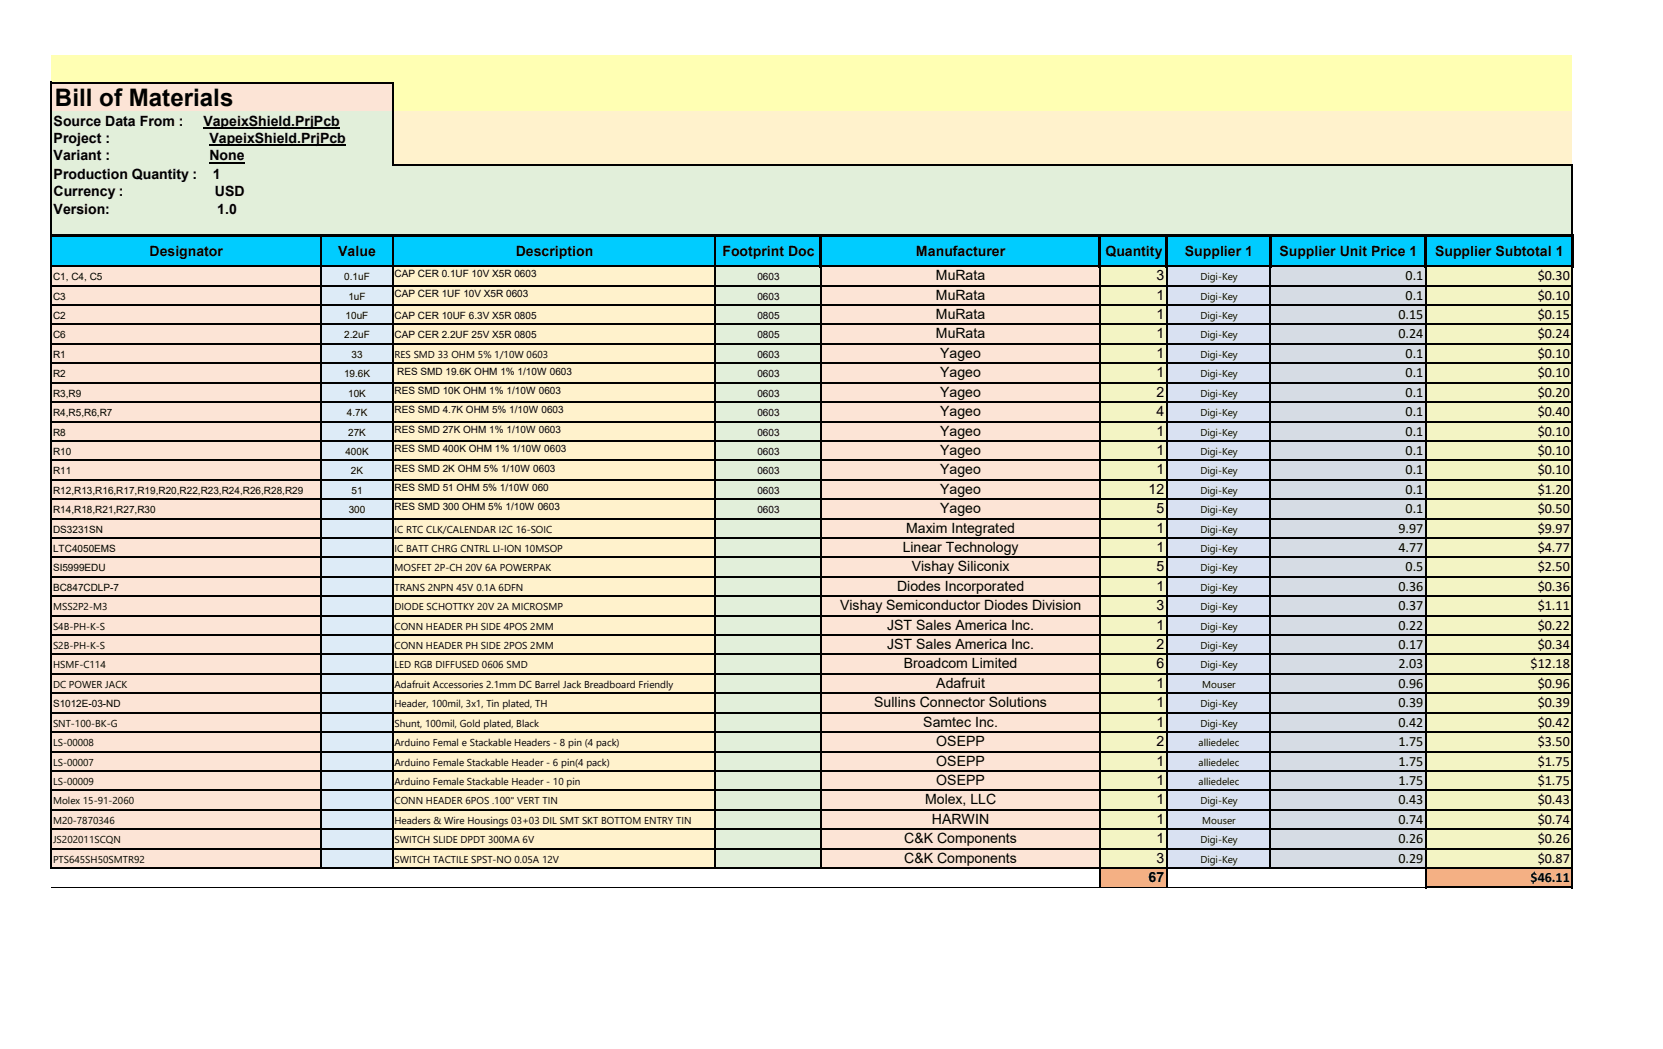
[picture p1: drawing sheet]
<svg xmlns="http://www.w3.org/2000/svg" width="584mm" height="368mm" viewBox="0 0 584 368" stroke-linecap="round" stroke-linejoin="round" font-family="sans-serif">
<defs><g id="words">
<text font-size="8.5" x="19.3" y="37.1">Bill of Materials</text>
<g font-size="5">
<text x="18.8" y="44.1">Source Data From :</text>
<text x="71.5" y="44.1">VapeixShield.PrjPcb</text>
<text x="18.8" y="50.2">Project :</text>
<text x="73.6" y="50.2">VapeixShield.PrjPcb</text>
<text x="18.8" y="56.3">Variant :</text>
<text x="73.6" y="56.3">None</text>
<text x="18.8" y="62.8">Production Quantity :</text>
<text x="74.8" y="62.8">1</text>
<text x="18.8" y="68.9">Currency :</text>
<text x="75.5" y="68.9">USD</text>
<text x="18.8" y="75.1">Version:</text>
<text x="76.3" y="75.1">1.0</text>
<text x="52.5" y="89.9">Designator</text>
<text x="118.8" y="89.9">Value</text>
<text x="181.2" y="89.9">Description</text>
<text x="253.8" y="89.9">Footprint Doc</text>
<text x="321.8" y="89.9">Manufacturer</text>
<text x="388.3" y="89.9">Quantity</text>
<text x="416.3" y="89.9">Supplier 1</text>
<text x="449.4" y="89.9">Supplier Unit Price 1</text>
<text x="504.1" y="89.9">Supplier Subtotal 1</text>
<text x="328.8" y="98.4">MuRata</text>
<text x="406.3" y="98.4">3</text>
<text x="493.8" y="98.4">0.1</text>
<text x="540.2" y="98.4">$0.30</text>
<text x="328.8" y="105.2">MuRata</text>
<text x="406.3" y="105.2">1</text>
<text x="493.8" y="105.2">0.1</text>
<text x="540.2" y="105.2">$0.10</text>
<text x="328.8" y="112">MuRata</text>
<text x="406.3" y="112">1</text>
<text x="491.3" y="112">0.15</text>
<text x="540.2" y="112">$0.15</text>
<text x="328.8" y="118.8">MuRata</text>
<text x="406.3" y="118.8">1</text>
<text x="491.3" y="118.8">0.24</text>
<text x="540.2" y="118.8">$0.24</text>
<text x="330.3" y="125.6">Yageo</text>
<text x="406.3" y="125.6">1</text>
<text x="493.8" y="125.6">0.1</text>
<text x="540.2" y="125.6">$0.10</text>
<text x="330.3" y="132.5">Yageo</text>
<text x="406.3" y="132.5">1</text>
<text x="493.8" y="132.5">0.1</text>
<text x="540.2" y="132.5">$0.10</text>
<text x="330.3" y="139.3">Yageo</text>
<text x="406.3" y="139.3">2</text>
<text x="493.8" y="139.3">0.1</text>
<text x="540.2" y="139.3">$0.20</text>
<text x="330.3" y="146.1">Yageo</text>
<text x="406.3" y="146.1">4</text>
<text x="493.8" y="146.1">0.1</text>
<text x="540.2" y="146.1">$0.40</text>
<text x="330.3" y="152.9">Yageo</text>
<text x="406.3" y="152.9">1</text>
<text x="493.8" y="152.9">0.1</text>
<text x="540.2" y="152.9">$0.10</text>
<text x="330.3" y="159.7">Yageo</text>
<text x="406.3" y="159.7">1</text>
<text x="493.8" y="159.7">0.1</text>
<text x="540.2" y="159.7">$0.10</text>
<text x="330.3" y="166.5">Yageo</text>
<text x="406.3" y="166.5">1</text>
<text x="493.8" y="166.5">0.1</text>
<text x="540.2" y="166.5">$0.10</text>
<text x="330.3" y="173.4">Yageo</text>
<text x="403.5" y="173.4">12</text>
<text x="493.8" y="173.4">0.1</text>
<text x="540.2" y="173.4">$1.20</text>
<text x="330.3" y="180.2">Yageo</text>
<text x="406.3" y="180.2">5</text>
<text x="493.8" y="180.2">0.1</text>
<text x="540.2" y="180.2">$0.50</text>
<text x="318.3" y="187">Maxim Integrated</text>
<text x="406.3" y="187">1</text>
<text x="491.3" y="187">9.97</text>
<text x="540.2" y="187">$9.97</text>
<text x="317.1" y="193.8">Linear Technology</text>
<text x="406.3" y="193.8">1</text>
<text x="491.3" y="193.8">4.77</text>
<text x="540.2" y="193.8">$4.77</text>
<text x="320.3" y="200.6">Vishay Siliconix</text>
<text x="406.3" y="200.6">5</text>
<text x="493.8" y="200.6">0.5</text>
<text x="540.2" y="200.6">$2.50</text>
<text x="315.1" y="207.4">Diodes Incorporated</text>
<text x="406.3" y="207.4">1</text>
<text x="491.3" y="207.4">0.36</text>
<text x="540.2" y="207.4">$0.36</text>
<text x="295.1" y="214.2">Vishay Semiconductor Diodes Division</text>
<text x="406.3" y="214.2">3</text>
<text x="491.3" y="214.2">0.37</text>
<text x="540.2" y="214.2">$1.11</text>
<text x="311.7" y="221.1">JST Sales America Inc.</text>
<text x="406.3" y="221.1">1</text>
<text x="491.3" y="221.1">0.22</text>
<text x="540.2" y="221.1">$0.22</text>
<text x="311.7" y="227.9">JST Sales America Inc.</text>
<text x="406.3" y="227.9">2</text>
<text x="491.3" y="227.9">0.17</text>
<text x="540.2" y="227.9">$0.34</text>
<text x="317.5" y="234.7">Broadcom Limited</text>
<text x="406.3" y="234.7">6</text>
<text x="491.3" y="234.7">2.03</text>
<text x="537.7" y="234.7">$12.18</text>
<text x="328.9" y="241.5">Adafruit</text>
<text x="406.3" y="241.5">1</text>
<text x="491.3" y="241.5">0.96</text>
<text x="540.2" y="241.5">$0.96</text>
<text x="307.1" y="248.3">Sullins Connector Solutions</text>
<text x="406.3" y="248.3">1</text>
<text x="491.3" y="248.3">0.39</text>
<text x="540.2" y="248.3">$0.39</text>
<text x="324.3" y="255.1">Samtec Inc.</text>
<text x="406.3" y="255.1">1</text>
<text x="491.3" y="255.1">0.42</text>
<text x="540.2" y="255.1">$0.42</text>
<text x="328.9" y="262">OSEPP</text>
<text x="406.3" y="262">2</text>
<text x="491.3" y="262">1.75</text>
<text x="540.2" y="262">$3.50</text>
<text x="328.9" y="268.8">OSEPP</text>
<text x="406.3" y="268.8">1</text>
<text x="491.3" y="268.8">1.75</text>
<text x="540.2" y="268.8">$1.75</text>
<text x="328.9" y="275.6">OSEPP</text>
<text x="406.3" y="275.6">1</text>
<text x="491.3" y="275.6">1.75</text>
<text x="540.2" y="275.6">$1.75</text>
<text x="325" y="282.4">Molex, LLC</text>
<text x="406.3" y="282.4">1</text>
<text x="491.3" y="282.4">0.43</text>
<text x="540.2" y="282.4">$0.43</text>
<text x="327.4" y="289.2">HARWIN</text>
<text x="406.3" y="289.2">1</text>
<text x="491.3" y="289.2">0.74</text>
<text x="540.2" y="289.2">$0.74</text>
<text x="317.7" y="296">C&amp;K Components</text>
<text x="406.3" y="296">1</text>
<text x="491.3" y="296">0.26</text>
<text x="540.2" y="296">$0.26</text>
<text x="317.7" y="302.9">C&amp;K Components</text>
<text x="406.3" y="302.9">3</text>
<text x="491.3" y="302.9">0.29</text>
<text x="540.2" y="302.9">$0.87</text>
<text x="403.5" y="309.7">67</text>
<text x="537.7" y="309.7">$46.11</text>
</g>
<g font-size="3.5">
<text x="18.6" y="98.4">C1, C4, C5</text>
<text x="120.9" y="98.4">0.1uF</text>
<text x="138.6" y="97.4">CAP CER 0.1UF 10V X5R 0603</text>
<text x="266.1" y="98.4">0603</text>
<text x="421.7" y="98.4">Digi-Key</text>
<text x="18.6" y="105.2">C3</text>
<text x="122.4" y="105.2">1uF</text>
<text x="138.6" y="104.2">CAP CER 1UF 10V X5R 0603</text>
<text x="266.1" y="105.2">0603</text>
<text x="421.7" y="105.2">Digi-Key</text>
<text x="18.6" y="112">C2</text>
<text x="121.4" y="112">10uF</text>
<text x="138.6" y="112">CAP CER 10UF 6.3V X5R 0805</text>
<text x="266.1" y="112">0805</text>
<text x="421.7" y="112">Digi-Key</text>
<text x="18.6" y="118.8">C6</text>
<text x="120.9" y="118.8">2.2uF</text>
<text x="138.6" y="118.8">CAP CER 2.2UF 25V X5R 0805</text>
<text x="266.1" y="118.8">0805</text>
<text x="421.7" y="118.8">Digi-Key</text>
<text x="18.6" y="125.6">R1</text>
<text x="123.5" y="125.6">33</text>
<text x="138.6" y="125.6">RES SMD 33 OHM 5% 1/10W 0603</text>
<text x="266.1" y="125.6">0603</text>
<text x="421.7" y="125.6">Digi-Key</text>
<text x="139.6" y="131.5">RES SMD 19.6K OHM 1% 1/10W 0603</text>
<text x="18.6" y="132.5">R2</text>
<text x="120.9" y="132.5">19.6K</text>
<text x="266.1" y="132.5">0603</text>
<text x="421.7" y="132.5">Digi-Key</text>
<text x="18.6" y="139.3">R3,R9</text>
<text x="122.3" y="139.3">10K</text>
<text x="138.6" y="138.3">RES SMD 10K OHM 1% 1/10W 0603</text>
<text x="266.1" y="139.3">0603</text>
<text x="421.7" y="139.3">Digi-Key</text>
<text x="18.6" y="146.1">R4,R5,R6,R7</text>
<text x="121.8" y="146.1">4.7K</text>
<text x="138.6" y="145.1">RES SMD 4.7K OHM 5% 1/10W 0603</text>
<text x="266.1" y="146.1">0603</text>
<text x="421.7" y="146.1">Digi-Key</text>
<text x="18.6" y="152.9">R8</text>
<text x="122.3" y="152.9">27K</text>
<text x="138.6" y="151.9">RES SMD 27K OHM 1% 1/10W 0603</text>
<text x="266.1" y="152.9">0603</text>
<text x="421.7" y="152.9">Digi-Key</text>
<text x="18.6" y="159.7">R10</text>
<text x="121.3" y="159.7">400K</text>
<text x="138.6" y="158.7">RES SMD 400K OHM 1% 1/10W 0603</text>
<text x="266.1" y="159.7">0603</text>
<text x="421.7" y="159.7">Digi-Key</text>
<text x="18.6" y="166.5">R11</text>
<text x="123.3" y="166.5">2K</text>
<text x="138.6" y="165.6">RES SMD 2K OHM 5% 1/10W 0603</text>
<text x="266.1" y="166.5">0603</text>
<text x="421.7" y="166.5">Digi-Key</text>
<text x="18.6" y="173.4">R12,R13,R16,R17,R19,R20,R22,R23,R24,R26,R28,R29</text>
<text x="123.5" y="173.4">51</text>
<text x="138.6" y="172.4">RES SMD 51 OHM 5% 1/10W 060</text>
<text x="266.1" y="173.4">0603</text>
<text x="421.7" y="173.4">Digi-Key</text>
<text x="138.6" y="179.2">RES SMD 300 OHM 5% 1/10W 0603</text>
<text x="18.6" y="180.2">R14,R18,R21,R27,R30</text>
<text x="122.5" y="180.2">300</text>
<text x="266.1" y="180.2">0603</text>
<text x="421.7" y="180.2">Digi-Key</text>
<text x="18.6" y="187">DS3231SN</text>
<text x="138.6" y="187">IC RTC CLK/CALENDAR I2C 16-SOIC</text>
<text x="421.7" y="187">Digi-Key</text>
<text x="18.6" y="193.8">LTC4050EMS</text>
<text x="138.6" y="193.8">IC BATT CHRG CNTRL LI-ION 10MSOP</text>
<text x="421.7" y="193.8">Digi-Key</text>
<text x="18.6" y="200.6">SI5999EDU</text>
<text x="138.6" y="200.6">MOSFET 2P-CH 20V 6A POWERPAK</text>
<text x="421.7" y="200.6">Digi-Key</text>
<text x="18.6" y="207.4">BC847CDLP-7</text>
<text x="138.6" y="207.4">TRANS 2NPN 45V 0.1A 6DFN</text>
<text x="421.7" y="207.4">Digi-Key</text>
<text x="18.6" y="214.3">MSS2P2-M3</text>
<text x="138.6" y="214.3">DIODE SCHOTTKY 20V 2A MICROSMP</text>
<text x="421.7" y="214.3">Digi-Key</text>
<text x="18.6" y="221.1">S4B-PH-K-S</text>
<text x="138.6" y="221.1">CONN HEADER PH SIDE 4POS 2MM</text>
<text x="421.7" y="221.1">Digi-Key</text>
<text x="18.6" y="227.9">S2B-PH-K-S</text>
<text x="138.6" y="227.9">CONN HEADER PH SIDE 2POS 2MM</text>
<text x="421.7" y="227.9">Digi-Key</text>
<text x="18.6" y="234.7">HSMF-C114</text>
<text x="138.6" y="234.7">LED RGB DIFFUSED 0606 SMD</text>
<text x="421.7" y="234.7">Digi-Key</text>
<text x="18.6" y="241.5">DC POWER JACK</text>
<text x="138.6" y="241.5">Adafruit Accessories 2.1mm DC Barrel Jack Breadboard Friendly</text>
<text x="422.3" y="241.5">Mouser</text>
<text x="18.6" y="248.3">S1012E-03-ND</text>
<text x="138.6" y="248.3">Header, 100mil, 3x1, Tin plated, TH</text>
<text x="421.7" y="248.3">Digi-Key</text>
<text x="18.6" y="255.1">SNT-100-BK-G</text>
<text x="138.6" y="255.1">Shunt, 100mil, Gold plated, Black</text>
<text x="421.7" y="255.1">Digi-Key</text>
<text x="18.6" y="262">LS-00008</text>
<text x="138.6" y="262">Arduino Femal e Stackable Headers - 8 pin (4 pack)</text>
<text x="421.1" y="262">alliedelec</text>
<text x="18.6" y="268.8">LS-00007</text>
<text x="138.6" y="268.8">Arduino Female Stackable Header - 6 pin(4 pack)</text>
<text x="421.1" y="268.8">alliedelec</text>
<text x="18.6" y="275.6">LS-00009</text>
<text x="138.6" y="275.6">Arduino Female Stackable Header - 10 pin</text>
<text x="421.1" y="275.6">alliedelec</text>
<text x="18.6" y="282.4">Molex 15-91-2060</text>
<text x="138.6" y="282.4">CONN HEADER 6POS .100&quot; VERT TIN</text>
<text x="421.7" y="282.4">Digi-Key</text>
<text x="18.6" y="289.2">M20-7870346</text>
<text x="138.6" y="289.2">Headers &amp; Wire Housings 03+03 DIL SMT SKT BOTTOM ENTRY TIN</text>
<text x="422.3" y="289.2">Mouser</text>
<text x="18.6" y="296">JS202011SCQN</text>
<text x="138.6" y="296">SWITCH SLIDE DPDT 300MA 6V</text>
<text x="421.7" y="296">Digi-Key</text>
<text x="18.6" y="302.9">PTS645SH50SMTR92</text>
<text x="138.6" y="302.9">SWITCH TACTILE SPST-NO 0.05A 12V</text>
<text x="421.7" y="302.9">Digi-Key</text>
</g>
</g></defs>
<path d="M18.1 19.4h534.2v9.6h-534.2z" fill="#ffffb3"/>
<path d="M18.1 29h119.9v10.3h-119.9z" fill="#fce4d6"/>
<path d="M137.9 29h414.4v10.3h-414.4z" fill="#ffffb3"/>
<path d="M18.1 39.2h119.9v18.8h-119.9z" fill="#e2efda"/>
<path d="M137.9 39.2h414.4v18.8h-414.4z" fill="#fff2cc"/>
<path d="M18.1 57.9h534.2v24.9h-534.2z" fill="#e2efda"/>
<path d="M18.1 82.7h534.2v10.8h-534.2z" fill="#0cf"/>
<path d="M18.1 93.5h94.5v211.3h-94.5z" fill="#fce4d6"/>
<path d="M112.6 93.5h25.4v211.3h-25.4z" fill="#ddebf7"/>
<path d="M137.9 93.5h113.5v211.3h-113.5z" fill="#fff2cc"/>
<path d="M251.3 93.5h37v211.3h-37z" fill="#e2efda"/>
<path d="M288.3 93.5h98.1v211.3h-98.1z" fill="#fce4d6"/>
<path d="M386.3 93.5h23.7v211.3h-23.7z" fill="#f3f4c4"/>
<path d="M409.9 93.5h36.4v211.3h-36.4z" fill="#d9e1f2"/>
<path d="M446.3 93.5h54.6v211.3h-54.6z" fill="#d6dce4"/>
<path d="M500.8 93.5h51.5v211.3h-51.5z" fill="#f3f4c4"/>
<path d="M18.1 304.8h368.3v6.8h-368.3z" fill="#fff"/>
<path d="M386.3 304.8h23.7v6.8h-23.7z" fill="#f4b084"/>
<path d="M409.9 304.8h36.4v6.8h-36.4z" fill="#fff"/>
<path d="M500.8 304.8h51.5v6.8h-51.5z" fill="#f4b084"/>
<g fill="#000">
<path d="M17.8 28.7h.5v53.5h-.5zM18.3 28.7h120v.6h-120zM137.6 29.3h.7v29h-.7zM71.5 44.6h47.9v.5h-47.9zM73.6 50.8h47.9v.5h-47.9zM73.6 56.8h12.3v.5h-12.3zM138.3 57.6h414.3v.7h-414.3zM551.9 58.3h.7v23.9h-.7zM17.8 82.2h482.5v1h-482.5zM17.8 83.2h.5v9.9h-.5zM17.8 93.1h270v.7h-270zM17.8 93.8h.5v6.1h-.5z"/>
<path d="M17.8 99.9h534.8v.7h-534.8zM112.3 83.2h.6v221.9h-.6zM137.6 83.2h.7v221.9h-.7zM251 83.2h.7v221.9h-.7zM287.8 83.2h1v10.6h-1zM288 93.8h.6v211.3h-.6zM288.8 93.1h97v.7h-97zM385.8 83.2h1v10.6h-1zM386 93.8h.7v217.9h-.7zM386.8 93.1h22.6v.7h-22.6zM409.4 83.2h1v10.6h-1zM409.6 93.8h.7v217.9h-.7z"/>
<path d="M410.4 93.1h35.4v.7h-35.4zM445.8 83.2h1v10.6h-1zM445.9 93.8h.7v211.3h-.7zM446.8 93.1h53.5v.7h-53.5zM500.3 83.2h1.1v10.6h-1.1zM500.3 82.2h51.5v1h-51.5zM500.5 93.8h.7v218.1h-.7zM501.4 93.1h50.4v.7h-50.4zM551.8 82.2h1v11.6h-1zM551.9 93.8h.7v218.1h-.7zM17.8 100.6h.5v6.2h-.5zM17.8 107.4h.5v6.2h-.5z"/>
<path d="M17.8 114.3h.5v6.1h-.5zM17.8 106.8h534.8v.6h-534.8zM17.8 113.6h534.8v.7h-534.8zM17.8 121.1h.5v6.1h-.5zM17.8 127.9h.5v6.1h-.5zM17.8 134.7h.5v6.1h-.5zM17.8 120.4h534.8v.7h-534.8zM17.8 127.2h534.8v.7h-534.8zM17.8 134h534.8v.7h-534.8zM17.8 141.5h.5v6.2h-.5zM17.8 148.3h.5v6.2h-.5zM17.8 155.2h.5v6.1h-.5z"/>
<path d="M17.8 140.8h534.8v.7h-534.8zM17.8 147.7h534.8v.6h-534.8zM17.8 154.5h534.8v.7h-534.8zM17.8 162h.5v6.1h-.5zM17.8 168.8h.5v6.1h-.5zM17.8 175.6h.5v6.1h-.5zM17.8 161.3h534.8v.7h-534.8zM17.8 168.1h534.8v.7h-534.8zM17.8 174.9h534.8v.7h-534.8zM17.8 182.4h.5v6.2h-.5zM17.8 189.2h.5v6.2h-.5zM17.8 196h.5v6.2h-.5z"/>
<path d="M17.8 181.7h534.8v.7h-534.8zM17.8 188.6h534.8v.6h-534.8zM17.8 195.4h534.8v.6h-534.8zM17.8 202.9h.5v6.1h-.5zM17.8 209.7h.5v6.1h-.5zM17.8 216.5h.5v6.1h-.5zM17.8 202.2h534.8v.7h-534.8zM17.8 209h534.8v.7h-534.8zM17.8 215.8h534.8v.7h-534.8zM17.8 223.3h.5v6.1h-.5zM17.8 230.1h.5v6.2h-.5zM17.8 236.9h.5v6.2h-.5z"/>
<path d="M17.8 222.6h534.8v.7h-534.8zM17.8 229.4h534.8v.7h-534.8zM17.8 236.3h534.8v.6h-534.8zM17.8 243.8h.5v6.1h-.5zM17.8 250.6h.5v6.1h-.5zM17.8 257.4h.5v6.1h-.5zM17.8 243.1h534.8v.7h-534.8zM17.8 249.9h534.8v.7h-534.8zM17.8 256.7h534.8v.7h-534.8zM17.8 264.2h.5v6.1h-.5zM17.8 271h.5v6.2h-.5zM17.8 277.8h.5v6.2h-.5z"/>
<path d="M17.8 263.5h534.8v.7h-534.8zM17.8 270.3h534.8v.7h-534.8zM17.8 277.2h534.8v.6h-534.8zM17.8 284.6h.5v6.2h-.5zM17.8 291.5h.5v6.1h-.5zM17.8 298.3h.5v6.1h-.5zM17.8 284h534.8v.6h-534.8zM17.8 290.8h534.8v.7h-534.8zM17.8 297.6h534.8v.7h-534.8zM17.8 304.4h534.8v.7h-534.8zM501.2 311.2h51.4v.7h-51.4z"/>
</g>
<path d="M17.9 311.6h368.1M386.7 311.6h22.9M410.3 311.6h90.2" fill="none" stroke="#000" stroke-width=".35"/>
<use href="#words"/>
</svg>
